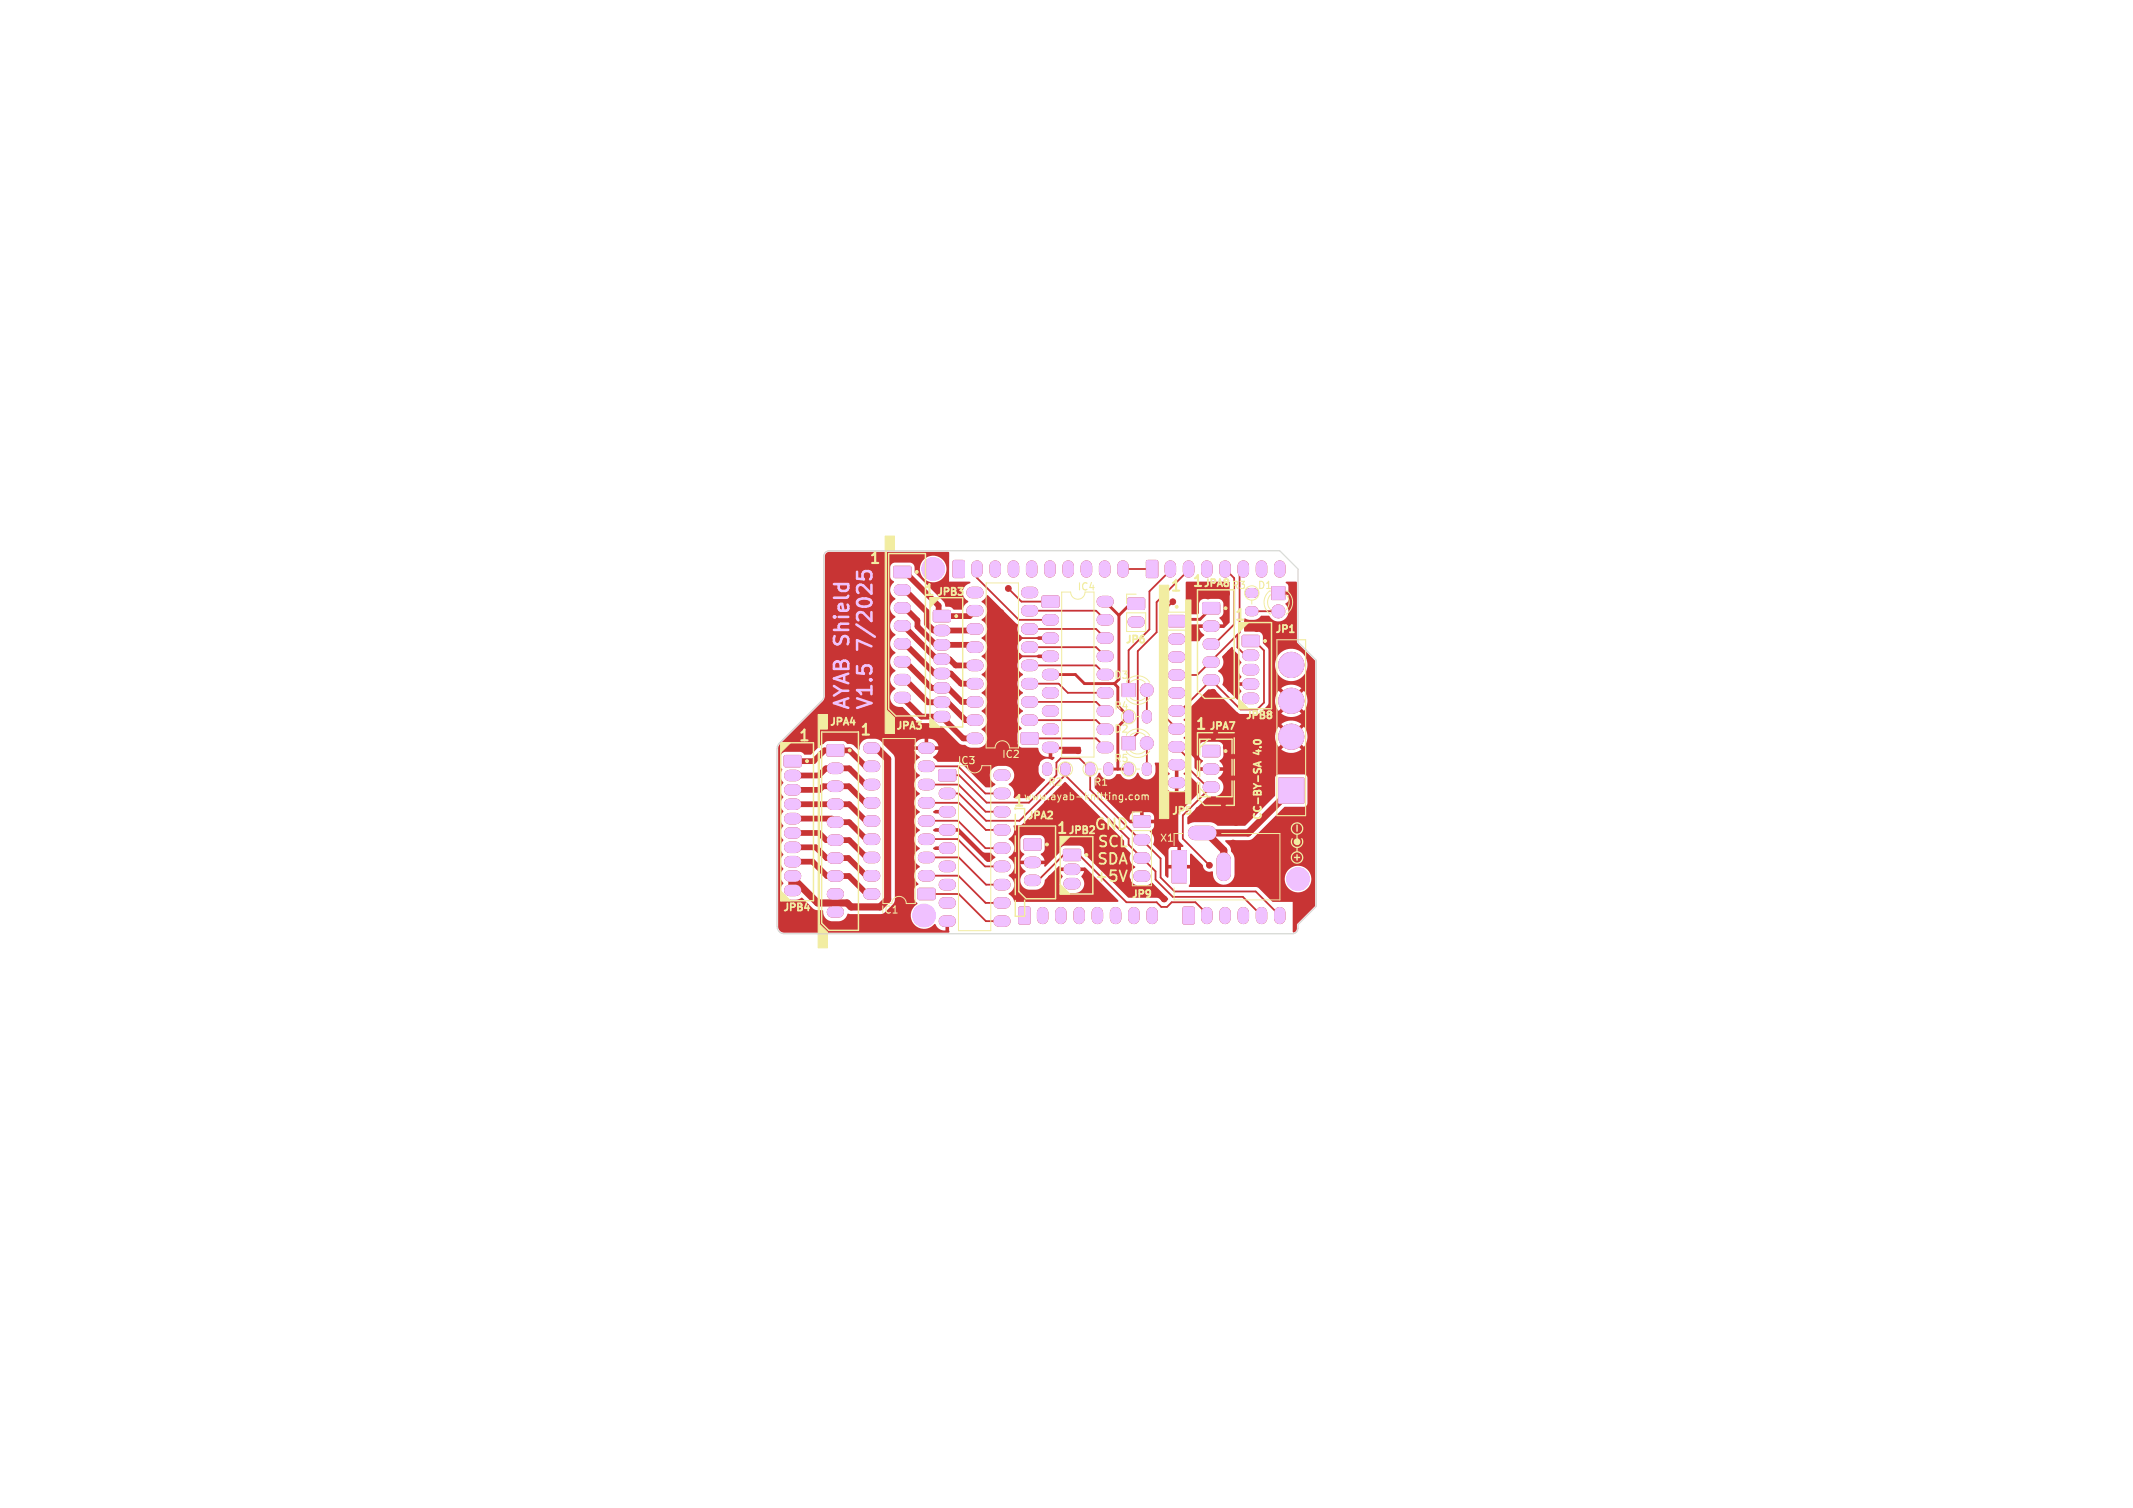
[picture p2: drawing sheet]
<svg xmlns="http://www.w3.org/2000/svg" width="297mm" height="210mm" viewBox="0 0 297 210" stroke-linecap="round" stroke-linejoin="round" font-family="sans-serif">
<defs><g id="words">
<g font-size="2.8" fill="#f0c1ff">
<text x="121.6" y="90.4" transform="rotate(-90 121.6 90.4)">7/2025</text>
<text x="118.4" y="99" transform="rotate(-90 118.4 99)">AYAB Shield</text>
<text x="121.6" y="99" transform="rotate(-90 121.6 99)">V1.5</text>
</g>
<g font-size="2.1" fill="#f2eda1">
<text x="121" y="78.6">1</text>
<text x="128.5" y="83.1">1</text>
<text x="162.8" y="82.5">1</text>
<text x="165.9" y="81.8">1</text>
<text x="171.8" y="86.5">1</text>
<text x="166.3" y="101.7">1</text>
<text x="111.1" y="103.3">1</text>
<text x="119.6" y="102.5">1</text>
<text x="141" y="112.4">1</text>
<text x="147" y="116.2">1</text>
<text x="152.2" y="115.7">GND</text>
<text x="152.6" y="118.1">SCL</text>
<text x="152.2" y="122.9">+5V</text>
<text x="152.5" y="120.5">SDA</text>
</g>
<g font-size="1.4" fill="#f2eda1">
<text x="130.2" y="83.3">JPB3</text>
<text x="150" y="82.4">IC4</text>
<text x="167.4" y="82.1">JPA8</text>
<text x="171.4" y="82.2">R3</text>
<text x="175" y="82.2">D1</text>
<text x="156.5" y="89.9">JP6</text>
<text x="177.4" y="88.5">JP1</text>
<text x="155" y="94.7">D3</text>
<text x="115.3" y="101.4">JPA4</text>
<text x="124.6" y="101.9">JPA3</text>
<text x="155" y="99">R4</text>
<text x="168.2" y="102">JPA7</text>
<text x="173.2" y="100.5">JPB8</text>
<text x="133.3" y="106.6">IC3</text>
<text x="139.4" y="105.8">IC2</text>
<text x="155" y="102.2">D2</text>
<text x="155" y="106.3">R5</text>
<text x="175.7" y="105" transform="rotate(-90 175.7 105)">4.0</text>
<text x="142.5" y="111.5">www.ayab-knitting.com</text>
<text x="145.9" y="109.6">R2</text>
<text x="152.2" y="109.6">R1</text>
<text x="163" y="113.8">JP5</text>
<text x="142.9" y="114.4">JPA2</text>
<text x="148.6" y="116.5">JPB2</text>
<text x="161.4" y="117.4">X1</text>
<text x="175.7" y="114.4" transform="rotate(-90 175.7 114.4)">CC-BY-SA</text>
<text x="157.4" y="125.4">JP9</text>
<text x="108.8" y="127.2">JPB4</text>
<text x="122.6" y="127.4">IC1</text>
</g>
</g></defs>
<g fill="#c83434" stroke="#c83434" stroke-width=".14">
<path d="M142.2 102.1h2.2l.2 .2v1.2l-.3 .1h-2l-.1-.2z"/>
<path d="M115.2 103.8l2.2-.1 .1 .2v1.3l-.2 .1h-2l-.2-.2z"/>
<path d="M177.1 81.7h1.8v1.8h-1.8z"/>
<path d="M156.2 102.6h1.9v1.8h-1.9z"/>
<path d="M156.2 95.2h1.9v1.8h-1.9z"/>
<path d="M173 88.5h2.2l.1 .2v1.2l-.2 .2-2-.1-.1-.2z"/>
<path d="M157.1 83.3h2.1l.2 .2v1.2l-.2 .2h-2l-.2-.3z"/>
<path d="M130 85.1l2.2-.1 .1 .3v1.1l-.2 .2h-2l-.1-.2z"/>
<path d="M162.7 85.8l2.2-.1 .1 .3v1.1l-.2 .2h-2l-.2-.2z"/>
<path d="M148.1 118.3h2.2l.2 .2v1.2l-.3 .2-2-.1-.1-.2z"/>
<path d="M109.2 105.3l2.2-.1 .2 .3v1.1l-.3 .2h-2l-.1-.2z"/>
<path d="M130.8 107.2h2.1l.2 .2v1.2l-.3 .2-1.9-.1-.2-.2z"/>
<path d="M178.1 108.4h3.4v3.5h-3.4z"/>
<path d="M157.9 113.7l2.1-.1 .2 .3v1.1l-.3 .2h-1.9l-.2-.2z"/>
<path d="M163.2 118.5h2v4.5h-2z"/>
<path d="M127.9 123.8l2.1-.1 .2 .3v1.1l-.2 .2h-2l-.2-.2z"/>
<path d="M124.5 78.9h2.2l.1 .2v1.2l-.1 .2-2.1-.1-.1-.1z"/>
<path d="M142.6 116.9l2.2-.1 .2 .3v1.1l-.3 .2h-2l-.1-.2z"/>
<path d="M167.5 84l2.2-.1 .1 .3v1.1l-.2 .2h-2l-.1-.2z"/>
<path d="M145.1 83.1l2.2-.1 .2 .2v1.2l-.3 .2h-2l-.1-.3z"/>
<path d="M167.5 103.9l2.2-.1 .1 .3v1.1l-.2 .2h-2l-.1-.2z"/>
<path d="M164.8 126.4l1.2-.1 .3 .2v2l-.2 .2h-1.2l-.2-.2z"/>
<path d="M141.9 126.4l1.3-.1 .2 .1v2.1l-.1 .2h-1.2l-.2-.1z"/>
<path d="M132.8 78.1l1.3-.1 .2 .2v2l-.1 .2h-1.3l-.2-.1z"/>
<path d="M159.7 78.1l1.3-.1 .2 .2v2l-.1 .2h-1.2l-.3-.1z"/>
<circle cx="178" cy="85.1" r=".9"/>
<circle cx="159.7" cy="103.5" r=".9"/>
<circle cx="159.7" cy="96.1" r=".9"/>
<circle cx="179.8" cy="102.6" r="1.75"/>
<circle cx="179.8" cy="97.6" r="1.75"/>
<circle cx="179.8" cy="92.6" r="1.75"/>
<circle cx="168.4" cy="120.5" r=".4"/>
<circle cx="180.8" cy="127.5" r=".4"/>
<circle cx="141.2" cy="103.3" r=".4"/>
<circle cx="171.3" cy="95.9" r=".4"/>
<circle cx="152.9" cy="124.9" r=".4"/>
<circle cx="170.7" cy="104.1" r=".4"/>
<circle cx="172.1" cy="114.6" r=".4"/>
<circle cx="157" cy="122.6" r=".4"/>
<circle cx="132.9" cy="84.3" r=".4"/>
<circle cx="141.8" cy="88.9" r=".4"/>
<circle cx="121.8" cy="101.6" r=".4"/>
<circle cx="143.8" cy="109.8" r=".4"/>
<circle cx="141.8" cy="91.4" r=".4"/>
<circle cx="172.1" cy="99.6" r=".4"/>
<circle cx="168.2" cy="83" r=".4"/>
<circle cx="166.9" cy="112.8" r=".4"/>
<circle cx="167.5" cy="121.7" r=".4"/>
<circle cx="139.3" cy="85.3" r=".4"/>
<circle cx="145.8" cy="111.9" r=".4"/>
<circle cx="110.2" cy="102.9" r=".4"/>
<circle cx="140.1" cy="106.1" r=".4"/>
<circle cx="109.1" cy="129.1" r=".4"/>
<circle cx="168.9" cy="96.4" r=".4"/>
<circle cx="171.3" cy="91" r=".4"/>
<circle cx="170.8" cy="82.7" r=".4"/>
<circle cx="164.6" cy="111.6" r=".4"/>
<circle cx="144.3" cy="106.3" r=".4"/>
<circle cx="175" cy="87.6" r=".4"/>
<circle cx="146.4" cy="122.3" r=".4"/>
<circle cx="162.1" cy="125.2" r=".4"/>
<circle cx="115.6" cy="77.6" r=".4"/>
<circle cx="171.7" cy="117.4" r=".4"/>
<circle cx="137.5" cy="119.4" r=".4"/>
<circle cx="150.1" cy="104.6" r=".4"/>
<circle cx="140.4" cy="82" r=".4"/>
<circle cx="163.3" cy="83.8" r=".4"/>
</g>
<g fill="none" stroke="#c83434" stroke-width="1.6">
<path d="M136 78.8v.8M138.6 78.8v.8M141.1 78.8v.8M143.7 78.8v.8M146.2 78.8v.8M148.7 78.8v.8M151.3 78.8v.8M153.8 78.8v.8M156.4 78.8v.8M163 78.8v.8M165.5 78.8v.8M168 78.8v.8"/>
<path d="M170.6 78.8v.8M173.1 78.8v.8M175.7 78.8v.8M178.2 78.8v.8M125.2 82.2h.9M125.2 84.7h.9M125.2 87.2h.9M125.2 89.7h.9M125.2 92.2h.9M125.2 94.7h.9M125.2 97.2h.9M130.7 87.8h.9"/>
<path d="M130.7 89.8h.9M130.7 91.8h.9M130.7 93.8h.9M130.7 95.8h.9M130.7 97.8h.9M130.7 99.8h.9M135.4 97.8h.7M135.4 95.2h.7M135.4 92.7h.7M135.4 90.1h.7M135.4 87.6h.7M135.4 85.1h.7"/>
<path d="M135.4 82.5h.7M143 97.8h.8M143 95.2h.8M143 92.7h.8M143 90.1h.8M143 87.6h.8M143 85.1h.8M143 82.5h.8M145.9 96.5h.8M145.9 86.3h.8M145.9 88.9h.8M145.9 91.4h.8"/>
<path d="M145.9 93.9h.8M145.9 99h.8M153.5 96.5h.8M153.5 86.3h.8M153.5 88.9h.8M153.5 91.4h.8M153.5 93.9h.8M153.5 99h.8M153.5 83.8h.8M157.8 86.6h.8M163.4 89h.8M163.4 91.5h.8"/>
<path d="M163.4 94h.8M163.4 96.5h.8M163.4 99h.8M168.2 87.2h.9M168.2 89.7h.9M168.2 92.2h.9M168.2 94.7h.9M173.7 91.3h.9M173.7 93.3h.9M173.7 95.3h.9M173.7 97.3h.9M110 112h.8"/>
<path d="M110 108h.8M110 110h.8M110 114h.8M110 116h.8M110 118h.8M115.9 107h.8M115.9 109.5h.8M115.9 112h.8M115.9 114.5h.8M115.9 117h.8M115.9 119.5h.8M121 119.4h.8"/>
<path d="M121 116.9h.8M121 114.3h.8M121 111.8h.8M121 109.3h.8M121 106.7h.8M121 104.2h.8M128.6 119.4h.8M128.6 116.9h.8M128.6 114.3h.8M128.6 111.8h.8M128.6 109.3h.8M128.6 106.7h.8"/>
<path d="M128.6 104.2h.8M131.5 110.5h.8M131.5 113h.8M131.5 115.6h.8M131.5 118.1h.8M135.4 100.3h.7M135.4 102.8h.7M139.1 110.5h.8M139.1 113h.8M139.1 115.6h.8M139.1 118.1h.8M139.1 108h.8"/>
<path d="M143 100.3h.8M145.9 101.6h.8M145.9 104.1h.8M153.5 101.6h.8M153.5 104.1h.8M158.6 116.9h.8M158.6 119.5h.8M163.4 101.5h.8M163.4 104h.8M163.4 106.5h.8M163.4 109h.8M168.2 107.1h.9"/>
<path d="M168.2 109.6h.9M110 122h.8M110 120h.8M110 124h.8M115.9 122h.8M115.9 124.5h.8M115.9 127h.8M121 124.5h.8M121 122h.8M128.6 122h.8M131.5 120.7h.8M131.5 123.2h.8"/>
<path d="M131.5 125.7h.8M131.5 128.3h.8M139.1 120.7h.8M139.1 123.2h.8M139.1 125.7h.8M139.1 128.3h.8M143.4 120.1h.8M143.4 122.6h.8M145.2 127.1v.8M147.7 127.1v.8M148.9 121.1h.8M148.9 123.1h.8"/>
<path d="M150.3 127.1v.8M152.8 127.1v.8M155.3 127.1v.8M157.9 127.1v.8M158.6 122h.8M160.4 127.1v.8M168 127.1v.8M170.6 127.1v.8M173.1 127.1v.8M175.7 127.1v.8M178.2 127.1v.8"/>
</g>
<path d="M157.1 99.6v.5M159.7 99.6v.5M174.1 82.6h.5M174.1 85.1h.5M145.8 106.9v.5M148.3 106.9v.5M151.8 106.9v.5M154.3 106.9v.5M157.1 106.9v.5M159.7 106.9v.5" fill="none" stroke="#c83434" stroke-width="1.4"/>
<path d="M166.4 116h2M170.4 119.7v2" fill="none" stroke="#c83434" stroke-width="2"/>
<g fill="none" stroke="#c83434" stroke-width=".25">
<path d="M136 79.2v1.3l5.9 5.8h4.4M156.4 79.2h4M163 79.2v.2l-3 3v5.3l-2.9 2.9v5.5M165.5 79.2v.2l-4.5 4.5v4.2l-2.6 2.6v11.4l-1.3 1.3v.1M170.6 79.2l1.2 1.3v6.5l-2.7 2.7h-.6M173.1 79.2l-.5 .6v8.3l-5.9 5.9h-2.9M140.4 82l1.8 1.8h4.1M141.8 91.4h4.5M141.8 88.9h4.5M143.4 85.1h9.2l1.3 1.2M143.4 92.7h9.2l1.3 1.2M143.4 97.8h9.2l1.3 1.2"/>
<path d="M143.4 95.2h4l1.3 1.3h5.2M143.4 87.6h9.2l1.3 1.3M143.4 90.1h9.2l1.3 1.3M146.3 88.9h.1M159.7 96.1v3.7M163.3 83.8l-1.3 1.3v14.5l1.4 1.4h.3M172.3 88.4v1.8l1.1 1.1h.8M174.2 89.3h.5l1.3 1.3v7.3l-.9 .9h-2.3l-4.1-4.1-4.4 4.3h-.6M174.3 85.1h3.7M128.9 109.3h4.6l3.7 3.7h2.3M128.9 114.3h4.5l3.8 3.8h2.3M128.9 111.8h4.6l3.8 3.8h2.3"/>
<path d="M128.9 116.9h4.4l3.9 3.8h2.3M128.9 106.7h4.5l3.8 3.8h2.3M128.9 119.4h4.6l3.8 3.8h2.2M131.9 108h1.7l3.8 3.8h5.9l3.8-3.8v-1.8l.6-.6h2.6l1.5 1.5v2.9l6.9 6.9h.3l2.6 2.7v2.6l2 2h11.3l3.3 3.3M143.4 100.3h9.2l1.3 1.3M143.4 102.8h9.2l1.3 1.3M148.3 107.9l-6.3 6.4h-4.7l-3.8-3.8h-1.6M148.4 107.1l-.1 .9 8.8 8.8M157.1 117.6l3.8 3.8v1.1l2.4 2.4h9.8l2.6 2.6M159 119.5h.1M159.7 103.5v3.6M163.8 104l1.9 1.9v1.3l2.4 2.4h.6l-4 4v3.2l3.7 3.7"/>
<path d="M128.9 124.5h4.6l3.8 3.8h2.2M128.9 122h4.5l3.8 3.7h2.3M143.8 122.7l.7-.1 3.6-3.5h2.2l6.6 6.6h4.1l.7 .6h.8l.6-.6h3.4l1.5 1.5v.3M149.3 123.1h.1"/>
</g>
<path d="M146.3 93.9h3.4l1.3 1.3h4.2M153.9 83.8l1.9 1.9M153.9 83.8h.1M155.1 95.2l.5 .5v2.6l1.5 1.5-1.5 1.4v5.9M155.8 85.7v8.9M158.2 84.1h-.8l-1.6 1.6M168.7 84.7l-1.6 1.6h-3l-.3 .2M139.6 107.9l-.1 .1M152 107.1h-.2M154.3 107.1h2.8M149.1 123.1h.3" fill="none" stroke="#c83434" stroke-width=".4"/>
<path d="M121.3 104.2h.8l1.5 1.5v19.6l-1.1 1h-4l-.6-.5h-1.3l-.3-.3-.3 .3h-2.1l-3.5-3.5v-.3M168 116l2.4 2.4v2.1M179.7 110.1l-5.9 5.9h-6.4M110.3 122v2M116.2 124.5v2.5l.1 .1M116.3 124.5v2.5" fill="none" stroke="#c83434" stroke-width="1"/>
<g fill="none" stroke="#c83434" stroke-width=".8">
<path d="M125.6 79.7h.4l4.7 4.7v1.4h4.3l.7-.7M125.6 87.2h.2l4.7 4.6h1.7l.9 .9h2.6M125.6 82.2h.4l3 3v1.7l1 .9h5.5l.2-.2M125.6 94.7h.5l3.1 3.1h2.7l2.5 2.5h1.3M125.6 84.7h.4l1.8 1.7v.9l2.5 2.5h5.1l.3 .3M125.6 97.2l2.7 2.6h2.9M125.6 92.2h.5l3.6 3.6h2.3l1.9 2h1.8M125.6 89.7h.4l4.1 4.1h2.3l1.4 1.4h1.9M131.1 99.8l3 3h1.6M131.2 93.8h.1M131.2 85.8v.1M110.3 106h3l1.5-1.5h3.5l2.2 2.2h.8"/>
<path d="M110.3 108h3.7l1-1h3.3l2.2 2.3h.8M110.3 116h3.7l1.1 1h3.2l2.4 2.4h.6M110.3 114h5.5l.4 .5h2.1l2.3 2.4h.7M110.3 118h3.3l1.5 1.5h3l2.5 2.5h.7M110.3 112h8l2.3 2.3h.7M110.3 110h3.8l.5-.5h3.6l2.3 2.3h.8M110.3 120h2.8l2.1 2h3l2.5 2.5h.6"/>
</g>
<g fill="#c83434">
<path d="M115 77.1l.5-.2h16.5l.2 .1v4h2.8l.1 .1a1.46 1.46 0 0 0-1 1.7l.3 .6 .4 .3v.2a1.7 1.7 0 0 0-.8 1h-1.2l-.4-.3-.7-.1-.3-.7-4-4.1v-.6h.7v.3a1.85 1.85 0 0 0 2.8 1.4 1.85 1.85 0 0 0 0-3.1 1.85 1.85 0 0 0-2.8 1.4h-.7v-.1a.69 .69 0 0 0-.7-.6h-2.1l-.4 .1-.2 .4-.1 1.4a.89 .89 0 0 0 .6 .7 1.44 1.44 0 0 0 .2 2.4 1.42 1.42 0 0 0 0 2.5 1.42 1.42 0 0 0 0 2.5 1.42 1.42 0 0 0 0 2.5 1.42 1.42 0 0 0 0 2.5 1.42 1.42 0 0 0 0 2.5 1.34 1.34 0 0 0-.7 1.5 1.34 1.34 0 0 0 1.1 1.1h.6l2.2 2.1 .3 .1h1.6l.6 .4h.7l2.6 2.5 .7 .2 .6 .3h1.3a1.32 1.32 0 0 0 1.1-1.1 1.32 1.32 0 0 0-.7-1.4v-.1a1.38 1.38 0 0 0 .7-1.3 1.38 1.38 0 0 0-.7-1.2 1.42 1.42 0 0 0 .8-1.3 1.42 1.42 0 0 0-.8-1.2 1.43 1.43 0 0 0 0-2.6 1.42 1.42 0 0 0 .8-1.2 1.42 1.42 0 0 0-.8-1.3 1.42 1.42 0 0 0 .8-1.3 1.42 1.42 0 0 0-.8-1.2 1.42 1.42 0 0 0 .8-1.3 1.42 1.42 0 0 0-.8-1.3 1.43 1.43 0 0 0 0-2.5l.4-.4 .3-.5h.1l4.3 4.1a1.46 1.46 0 0 0 .6 1.9 1.43 1.43 0 0 0 0 2.5 1.43 1.43 0 0 0 0 2.5 1.43 1.43 0 0 0 0 2.6 1.43 1.43 0 0 0 0 2.5 1.44 1.44 0 0 0-.1 2.5 1.01 1.01 0 0 0-.6 .7v1.3l.3 .5 .4 .1h2.1a1.42 1.42 0 0 0 1.5 1.3v-1l.2 .1 .3-.1v1h.3v.1l-.2 .3a1.25 1.25 0 0 0-2 1v.8a1.56 1.56 0 0 0 .9 1l-2.4 2.5-1.9 .1-.1-.1a1.51 1.51 0 0 0-.7-1.9 1.35 1.35 0 0 0 .8-1.4 1.35 1.35 0 0 0-1.2-1.1h-1a1.32 1.32 0 0 0-1.2 1.1 1.32 1.32 0 0 0 .8 1.4v.1l-.5 .3h-.9l-3.6-3.5h-3.1l-.6-.7 .5-.4 .3-.6h-1.4l.1-.2-.1-.3h1.4a1.3 1.3 0 0 0-1.4-1v1l-.2-.1-.3 .1v-1h-.3a1.3 1.3 0 0 0-1.2 1h1.4l-.1 .2 .1 .3h-1.4l.3 .6 .5 .5a1.42 1.42 0 0 0-.8 1.2 1.42 1.42 0 0 0 .8 1.3 1.42 1.42 0 0 0-.8 1.3 1.42 1.42 0 0 0 .8 1.2 1.42 1.42 0 0 0-.8 1.3 1.42 1.42 0 0 0 .8 1.3 1.42 1.42 0 0 0-.8 1.2 1.42 1.42 0 0 0 .8 1.3 1.42 1.42 0 0 0-.8 1.3 1.42 1.42 0 0 0 .8 1.3 1.42 1.42 0 0 0-.8 1.2 1.42 1.42 0 0 0 .8 1.3 1.44 1.44 0 0 0-.2 2.4l-.4 .4-.2 .4v1.3l.5 .6a1.9 1.9 0 0 0-.5 2.9 1.9 1.9 0 0 0 2.9 0l.1 .1a1.31 1.31 0 0 0 1.4 .8v-1l.1 .1 .4-.1v1.2l-.1 .1h-22.9a.85 .85 0 0 1-.8-.9v-23.6h.3v1.3l.2 .5a1.48 1.48 0 0 0 .2 1.8 1.47 1.47 0 0 0 0 2 1.44 1.44 0 0 0 0 2 1.44 1.44 0 0 0 0 2 1.47 1.47 0 0 0 0 2 1.45 1.45 0 0 0 0 2 1.47 1.47 0 0 0 0 2 1.45 1.45 0 0 0 0 2 1.31 1.31 0 0 0-.4 1.4 1.31 1.31 0 0 0 1.2 .9 2.23 2.23 0 0 0 1.6-.2l.2-.1 1.7 1.6 .4 .2h.8a1.41 1.41 0 0 0 1.2 1.5 2.22 2.22 0 0 0 1.6-.2l.3-.3 .4-.6 4.7 .1 .4-.2 1-1.1 .4-.5v-19.9l-.2-.5-1.4-1.4a1.32 1.32 0 0 0-1.1-.8h-1a1.43 1.43 0 0 0-1.3 1.5h-.1l-.8-.7-.8-.1-.5-.4h-2.1l-.3 .1-.3 .3-.5 .2-1.3 1.3h-.8l-.6-.4h-2.1l-.4 .2-.3 .5h-.3v-1.3l.1-.4 6.1-6.1 .2-.4 .1-19.7z"/>
<path d="M173.2 86.2l.2-.1 .6 .2a1.66 1.66 0 0 0 1.3-.3l.3-.2h1.1a1.42 1.42 0 0 0 2.1 .5 1.42 1.42 0 0 0 .2-2.2l.4-.5v-.7h-1l.1-.2-.1-.3h1v-.8l-.4-.4 .1-.2h1.4l.1 8.4 2.5 2.7v34l-2.5 2.6v.7l-.2 .3a.21 .21 0 0 1-.2 .2 .21 .21 0 0 1-.2-.2v-4.1h-2.8l-2-1.9-.3-.2h-9.3l-.1-.1 .2-.4v-2h-1v-.5h1v-1.6h.2l1.6 1.6a1 1 0 0 0 1.4 .9 1.54 1.54 0 0 0 1 1.7 1.54 1.54 0 0 0 1.9-.8h7.1v.2a1.85 1.85 0 0 0 2.8 1.5 1.85 1.85 0 0 0 0-3.2 1.85 1.85 0 0 0-2.8 1.5h-7.1l.1-.5v-2.5l-.5-.7-.1-.7-.7-.8 .1-.1h3.2l.4-.1 4.5-4.5h2.8l.3-.2 .2-.3v-3.6l-.2-.3-.3-.1h-3.6l-.3 .1-.2 .3v2.6l-4.1 4.1h-3.8l-.6-.4-.5-.1h-2.2l-.9 .3-.1-1 3-2.9a2.05 2.05 0 0 0 1.4-.2 1.38 1.38 0 0 0-.1-2.4l.6-.5 .1-.4h-1.3l.1-.2-.1-.3h1.3l-.1-.5-.4-.5a1.04 1.04 0 0 0 .6-.7l-.1-1.5-.2-.2-.5-.2h-2l-.4 .2-.2 .4-.1 1.3a.95 .95 0 0 0 .6 .8l-.4 .4-.1 .5h1.3l-.1 .1 .1 .4h-1.5l-.5-.5v-1.3l-.9-1a1.48 1.48 0 0 0-.6-1.9l.3-.2h12.4l.2 .8 .3 .7 .9-.9 .4 .4-.9 .9a2.24 2.24 0 0 0 2.8 0l-.9-.9 .4-.4 .9 .9 .1-.1a2.24 2.24 0 0 0-.1-2.7l-.9 .9-.4-.4 .9-.9-.1-.1a2.24 2.24 0 0 0-2.7 .1l.9 .9-.4 .4-.9-.9-.3 .7-.2 .6h-12.4l.1-.2a1.41 1.41 0 0 0-.4-2.1l.1-.1a1.41 1.41 0 0 0 .7-1.4l2.6-2.7h.8l3.6 3.4h2.6l1.3-1.2 .1-.3v-.4h.9l.2 .8 .3 .7 .9-.9 .4 .4-.9 .9 .1 .1a2.25 2.25 0 0 0 2.7-.1l-.9-.9 .4-.4 .9 .9 .1-.1a2.24 2.24 0 0 0-.1-2.7l-.9 .9-.4-.4 .9-.9-.1-.1a2.24 2.24 0 0 0-2.7 .1l.9 .9-.4 .4-.9-.9-.3 .7-.2 .6h-.9v-5h.9v.2a2.26 2.26 0 0 0 3.5 1.8 2.26 2.26 0 0 0 0-3.8 2.26 2.26 0 0 0-3.5 1.8h-.9v-2.1l-.7-.9v-.8a.74 .74 0 0 0-.8-.7l-1.8-.1z"/>
<path d="M141.2 115l.8-.1 .3-.1 5.9-5.9h.1l8.2 8.1 .1 .9 .8 .9a1.49 1.49 0 0 0 .7 2 1.34 1.34 0 0 0-.8 1.4 1.34 1.34 0 0 0 1.2 1.1 2.23 2.23 0 0 0 1.6-.2l.3-.2 .1 .1 2.1 2.1v.2l-.3 .3h-.4l-.5-.4-.3-.2h-4l-6.1-6.1v-.4a.74 .74 0 0 0-.7-.7h-2.1a.91 .91 0 0 0-.7 .9l-2 2-.1-.1v-.2h-1.2v-.5h1.2l-.1-.5-.4-.5 .4-.3 .2-.3-.1-1.6-.2-.2-.3-.2h-2.1a.74 .74 0 0 0-.7 .7v1.3l.1 .3 .4 .4-.3 .4-.2 .5h1.2v.5h-1.2l.2 .4 .5 .6a1.34 1.34 0 0 0-.7 1.4 1.34 1.34 0 0 0 1.2 1.1 2.22 2.22 0 0 0 1.6-.2l.4-.4 .2-.8 1.9-1.9 .2 .1v.1h1.3l-.1 .2 .1 .3h-1.3l.4 .7a1.35 1.35 0 0 0-.4 1.5 1.35 1.35 0 0 0 1.2 .9 2.23 2.23 0 0 0 1.6-.2 1.42 1.42 0 0 0 .2-2.2l.3-.7h-1.3l.1-.2-.1-.3h1.5l4.6 4.6v.1l-.1 .1h-14.3l-.4-.7-.5-.4a1.43 1.43 0 0 0 0-2.6 1.43 1.43 0 0 0 0-2.5 1.43 1.43 0 0 0 0-2.6 1.48 1.48 0 0 0 .7-1.8z"/>
<path d="M153 107.6a.31 .31 0 0 1 .3 .4 1.27 1.27 0 0 0 2.2-.2h.5a1.28 1.28 0 0 0 1.2 .7 1.28 1.28 0 0 0 1.1-.9 .31 .31 0 0 1 .4 .4 1.2 1.2 0 0 0 1.3 .5 1.2 1.2 0 0 0 .9-1.1v-.7a.37 .37 0 0 1 0-.5l2.4 .1v.5h-1.1a1.71 1.71 0 0 0 .7 1 1.35 1.35 0 0 0-.7 1h1.1v.5h-1.1a1.31 1.31 0 0 0 1.4 1v-.8h.5v.8a1.31 1.31 0 0 0 1.4-1h-1.2v-.5h1.2a1.44 1.44 0 0 0-.7-1l.1-.2 .3-.1 1.7 1.8 .2 .9-3 3.2v3.5l.1 .3 .6 .7-.4 .1v1h-.5v-1h-.8l-.3 .2-.1 2.3h1v.5h-1l-.1 1.2-.4-.3v-2.6l-1.6-1.7a1.53 1.53 0 0 0-.5-1.8 1.01 1.01 0 0 0 .6-1.1h-1.3v-.5h1.3a.81 .81 0 0 0-.7-1.1h-.7v.9h-.6v-.9h-.7a.81 .81 0 0 0-.7 1.1h1.3v.5l-1.3-.1-4.8-4.8-.1-1.4z"/>
<path d="M132.2 115.3l1.4 .1 3.2 3.2 .4 .1 .8 .1 .6 .5v.2l-.6 .5h-.6l-3.9-3.8 .1-.4h-1.4l.1-.2z"/>
<path d="M129.9 118.1l.4-.2h1.3l-.1 .2 .1 .3h-1.4l-.3-.2z"/>
<path d="M131.7 117.5h.4l.1 .3-.2-.1-.3 .1z"/>
<path d="M131.7 115.9l.1 .1 .4-.1-.1 .3h-.4z"/>
<path d="M129.9 115.5l.4-.2h1.3l-.1 .2 .1 .3h-1.4l-.3-.1z"/>
<path d="M131.7 115l.4-.1 .1 .4-.2-.1-.3 .1z"/>
<path d="M131.7 113.4h.1h.4l-.1 .2-.4 .1z"/>
<path d="M129.9 113l.4-.2h1.3l-.1 .2 .1 .3h-1.4l-.3-.2z"/>
<path d="M163.6 107h.5v1.5h-.5z"/>
<path d="M146.7 104h3.7l.1 .1v.8l-.1 .1h-2.5l-.1-.2 .1-.4h-1.3z"/>
<path d="M171.5 90.1h.1l.2 .4 .6 .6 .1 .7 .4 .5a1.44 1.44 0 0 0 0 2l-.4 .7h1.3l-.1 .2 .1 .3h-1.3l.4 .8a1.8 1.8 0 0 0-.5 1.1h-.2l-2-2.1a1.47 1.47 0 0 0-.6-1.9 1.53 1.53 0 0 0 .6-2z"/>
<path d="M144.3 91.3l.3-.1h1.3v.4l-1.3 .1-.3-.2z"/>
<path d="M165.6 87h2.7l-.1 .1 .1 .4h-1.3a1.71 1.71 0 0 0 .7 1l-.8 .8h-2.6v-.5h1.2l-.1-.5-.4-.5a.96 .96 0 0 0 .6-.8z"/>
<path d="M144.3 88.8l.3-.2h1.3v.5h-1.3l-.3-.2z"/>
<path d="M165.1 81.1l6.1-.1v5.7l-.8 .8h-1.4l.1-.2-.1-.3h1.3l-.1-.5-.4-.5a1.04 1.04 0 0 0 .6-.7l-.1-1.3-.2-.4-.5-.2h-2l-.4 .2-.2 .2v1.5l-.2 .2h-1.4l-.3-.3z"/>
</g>
<path d="M119.3 79.6v1l1 .1-.2-.3 .1-.7 .3-.2 .6 .1 .2 .3v.5l-.2 .3" fill="none" stroke="#f0c1ff" stroke-width=".35"/>
<g fill="#f0c1ff" stroke="#f0c1ff" stroke-width=".14">
<path d="M142.2 102.1h2.2l.2 .2v1.2l-.3 .1h-2l-.1-.2z"/>
<path d="M115.2 103.8l2.2-.1 .1 .2v1.3l-.2 .1h-2l-.2-.2z"/>
<path d="M177.1 81.7h1.8v1.8h-1.8z"/>
<path d="M156.2 102.6h1.9v1.8h-1.9z"/>
<path d="M156.2 95.2h1.9v1.8h-1.9z"/>
<path d="M173 88.5h2.2l.1 .2v1.2l-.2 .2-2-.1-.1-.2z"/>
<path d="M157.1 83.3h2.1l.2 .2v1.2l-.2 .2h-2l-.2-.3z"/>
<path d="M130 85.1l2.2-.1 .1 .3v1.1l-.2 .2h-2l-.1-.2z"/>
<path d="M162.7 85.8l2.2-.1 .1 .3v1.1l-.2 .2h-2l-.2-.2z"/>
<path d="M148.1 118.3h2.2l.2 .2v1.2l-.3 .2-2-.1-.1-.2z"/>
<path d="M109.2 105.3l2.2-.1 .2 .3v1.1l-.3 .2h-2l-.1-.2z"/>
<path d="M130.8 107.2h2.1l.2 .2v1.2l-.3 .2-1.9-.1-.2-.2z"/>
<path d="M178.1 108.4h3.4v3.5h-3.4z"/>
<path d="M157.9 113.7l2.1-.1 .2 .3v1.1l-.3 .2h-1.9l-.2-.2z"/>
<path d="M163.2 118.5h2v4.5h-2z"/>
<path d="M127.9 123.8l2.1-.1 .2 .3v1.1l-.2 .2h-2l-.2-.2z"/>
<path d="M124.5 78.9h2.2l.1 .2v1.2l-.1 .2-2.1-.1-.1-.1z"/>
<path d="M142.6 116.9l2.2-.1 .2 .3v1.1l-.3 .2h-2l-.1-.2z"/>
<path d="M167.5 84l2.2-.1 .1 .3v1.1l-.2 .2h-2l-.1-.2z"/>
<path d="M145.1 83.1l2.2-.1 .2 .2v1.2l-.3 .2h-2l-.1-.3z"/>
<path d="M167.5 103.9l2.2-.1 .1 .3v1.1l-.2 .2h-2l-.1-.2z"/>
<path d="M164.8 126.4l1.2-.1 .3 .2v2l-.2 .2h-1.2l-.2-.2z"/>
<path d="M141.9 126.4l1.3-.1 .2 .1v2.1l-.1 .2h-1.2l-.2-.1z"/>
<path d="M132.8 78.1l1.3-.1 .2 .2v2l-.1 .2h-1.3l-.2-.1z"/>
<path d="M159.7 78.1l1.3-.1 .2 .2v2l-.1 .2h-1.2l-.3-.1z"/>
<circle cx="178" cy="85.1" r=".9"/>
<circle cx="159.7" cy="103.5" r=".9"/>
<circle cx="159.7" cy="96.1" r=".9"/>
<circle cx="179.8" cy="102.6" r="1.75"/>
<circle cx="179.8" cy="97.6" r="1.75"/>
<circle cx="179.8" cy="92.6" r="1.75"/>
<circle cx="129.9" cy="79.2" r="1.6"/>
<circle cx="180.7" cy="122.4" r="1.6"/>
<circle cx="128.7" cy="127.5" r="1.6"/>
</g>
<g fill="none" stroke="#f0c1ff" stroke-width="1.6">
<path d="M136 78.8v.8M138.6 78.8v.8M141.1 78.8v.8M143.7 78.8v.8M146.2 78.8v.8M148.7 78.8v.8M151.3 78.8v.8M153.8 78.8v.8M156.4 78.8v.8M163 78.8v.8M165.5 78.8v.8M168 78.8v.8"/>
<path d="M170.6 78.8v.8M173.1 78.8v.8M175.7 78.8v.8M178.2 78.8v.8M125.2 82.2h.9M125.2 84.7h.9M125.2 87.2h.9M125.2 89.7h.9M125.2 92.2h.9M125.2 94.7h.9M125.2 97.2h.9M130.7 87.8h.9"/>
<path d="M130.7 89.8h.9M130.7 91.8h.9M130.7 93.8h.9M130.7 95.8h.9M130.7 97.8h.9M130.7 99.8h.9M135.4 97.8h.7M135.4 95.2h.7M135.4 92.7h.7M135.4 90.1h.7M135.4 87.6h.7M135.4 85.1h.7"/>
<path d="M135.4 82.5h.7M143 97.8h.8M143 95.2h.8M143 92.7h.8M143 90.1h.8M143 87.6h.8M143 85.1h.8M143 82.5h.8M145.9 96.5h.8M145.9 86.3h.8M145.9 88.9h.8M145.9 91.4h.8"/>
<path d="M145.9 93.9h.8M145.9 99h.8M153.5 96.5h.8M153.5 86.3h.8M153.5 88.9h.8M153.5 91.4h.8M153.5 93.9h.8M153.5 99h.8M153.5 83.8h.8M157.8 86.6h.8M163.4 89h.8M163.4 91.5h.8"/>
<path d="M163.4 94h.8M163.4 96.5h.8M163.4 99h.8M168.2 87.2h.9M168.2 89.7h.9M168.2 92.2h.9M168.2 94.7h.9M173.7 91.3h.9M173.7 93.3h.9M173.7 95.3h.9M173.7 97.3h.9M110 112h.8"/>
<path d="M110 108h.8M110 110h.8M110 114h.8M110 116h.8M110 118h.8M115.9 107h.8M115.9 109.5h.8M115.9 112h.8M115.9 114.5h.8M115.9 117h.8M115.9 119.5h.8M121 119.4h.8"/>
<path d="M121 116.9h.8M121 114.3h.8M121 111.8h.8M121 109.3h.8M121 106.7h.8M121 104.2h.8M128.6 119.4h.8M128.6 116.9h.8M128.6 114.3h.8M128.6 111.8h.8M128.6 109.3h.8M128.6 106.7h.8"/>
<path d="M128.6 104.2h.8M131.5 110.5h.8M131.5 113h.8M131.5 115.6h.8M131.5 118.1h.8M135.4 100.3h.7M135.4 102.8h.7M139.1 110.5h.8M139.1 113h.8M139.1 115.6h.8M139.1 118.1h.8M139.1 108h.8"/>
<path d="M143 100.3h.8M145.9 101.6h.8M145.9 104.1h.8M153.5 101.6h.8M153.5 104.1h.8M158.6 116.9h.8M158.6 119.5h.8M163.4 101.5h.8M163.4 104h.8M163.4 106.5h.8M163.4 109h.8M168.2 107.1h.9"/>
<path d="M168.2 109.6h.9M110 122h.8M110 120h.8M110 124h.8M115.9 122h.8M115.9 124.5h.8M115.9 127h.8M121 124.5h.8M121 122h.8M128.6 122h.8M131.5 120.7h.8M131.5 123.2h.8"/>
<path d="M131.5 125.7h.8M131.5 128.3h.8M139.1 120.7h.8M139.1 123.2h.8M139.1 125.7h.8M139.1 128.3h.8M143.4 120.1h.8M143.4 122.6h.8M145.2 127.1v.8M147.7 127.1v.8M148.9 121.1h.8M148.9 123.1h.8"/>
<path d="M150.3 127.1v.8M152.8 127.1v.8M155.3 127.1v.8M157.9 127.1v.8M158.6 122h.8M160.4 127.1v.8M168 127.1v.8M170.6 127.1v.8M173.1 127.1v.8M175.7 127.1v.8M178.2 127.1v.8"/>
</g>
<path d="M157.1 99.6v.5M159.7 99.6v.5M174.1 82.6h.5M174.1 85.1h.5M145.8 106.9v.5M148.3 106.9v.5M151.8 106.9v.5M154.3 106.9v.5M157.1 106.9v.5M159.7 106.9v.5" fill="none" stroke="#f0c1ff" stroke-width="1.4"/>
<path d="M166.4 116h2M170.4 119.7v2" fill="none" stroke="#f0c1ff" stroke-width="2"/>
<path d="M133.4 81.9h.6l-.3 .3M134 82.3v.5M179.6 88.1h.6M174.6 107v.2M175.1 107.2l.2-.2 .3 .2M175.3 106.2v.5M175.6 106.1l-1 .3 1 .4M112.1 126.5h.6M156.9 121.2l-.5 1.5" fill="none" stroke="#f2eda1" stroke-width=".25"/>
<path d="M157.7 110.8l-.3-.1-.2 .2 .1 .4h.4M158.1 110.8l.2-.1 .3 .1v.4l-.1 .1-.2 .1-.2-.1zM159 110.8l.3-.1 .2 .1M159 110.7v.7M159.5 110.8l.1-.1 .2 .1 .1 .6M159.5 110.8v.6" fill="none" stroke="#f2eda1" stroke-width=".15"/>
<path d="M137.3 81.2h4.5v23h-1.2a1 1 0 0 0-1-1 1 1 0 0 0-1 1h-1.3z" fill="none" stroke="#f2eda1" stroke-width=".14"/>
<path d="M114.4 101.9h5.1v27.7h-4.1l-1-1z" fill="none" stroke="#f2eda1" stroke-width=".2"/>
<g fill="#f2eda1" stroke="#f2eda1" stroke-width=".14">
<path d="M113.9 99.5h1.3v2h-1.1v2.6h-.2z"/>
<path d="M113.9 104.8h.2v23.9l1.1 1.1v2.2h-1.3z"/>
<circle cx="118.3" cy="104.5" r=".2"/>
</g>
<g fill="#f2eda1">
<path d="M180.5 114.8h.2v1h-.2z"/>
<path d="M180.5 119h.2v.3h.3v.2h-.3v.4h-.2v-.4h-.3v-.2h.3z"/>
<path d="M180 114.8a.88 .88 0 0 1 1.4 .2 .88 .88 0 0 1-.7 1.3v.4a.48 .48 0 0 1 .4 .8 .48 .48 0 0 1-.8 0 .48 .48 0 0 1 .2-.7v-.5a.89 .89 0 0 1-.8-.9h.2a.71 .71 0 0 0 1 .6 .71 .71 0 0 0 .1-1.2 .71 .71 0 0 0-1.1 .5v.1h-.2l.1-.3z"/>
<path d="M179.9 116.7l.2 .1a.71 .71 0 0 0 0 .9 .71 .71 0 0 0 1 0 .71 .71 0 0 0 0-1 .37 .37 0 0 1 .4 .2 .37 .37 0 0 1 0 .4 .89 .89 0 0 1-.8 .8v.2a.36 .36 0 0 0 .4 .4 .87 .87 0 0 1-.1 1.5 .87 .87 0 0 1-1.3-.7h.2a.7 .7 0 0 0 1 .5 .7 .7 0 0 0 .1-1.2 .7 .7 0 0 0-1.1 .5v.2h-.2a.88 .88 0 0 1 .8-1v-.4a.89 .89 0 0 1-.6-1.4z"/>
</g>
<g fill="none" stroke="#f2eda1" stroke-width=".14">
<path d="M151.1 82.5a1 1 0 0 1-1 1 1 1 0 0 1-1-1h-1.3v22.9h4.5v-22.9M156.9 94.9a1.99 1.99 0 0 1 3.2 .1M156.9 97.2a1.44 1.44 0 0 0 1.1 .9 1.99 1.99 0 0 0 2.1-.9M156.9 85.3h2.6v2.6h-2.6zM157.4 95a1.5 1.5 0 0 1 2.1 0M157.4 97.2a1.5 1.5 0 0 0 2.1 0M158.2 99.8h.5M158.2 82.7h-1.3v1.4M174.3 83.6v.5M176.8 82.3a1.99 1.99 0 0 0 .1 3.2M176.9 82.8a1.5 1.5 0 0 0 0 2.1M179.1 82.8a1.5 1.5 0 0 1 0 2.1"/>
<path d="M179.1 82.3a1.41 1.41 0 0 1 .8 1.1 1.99 1.99 0 0 1-.8 2.1M122.9 102.9h4.5v22.9h-1.2a1 1 0 0 0-1-1 1 1 0 0 0-1 1h-1.3zM133.5 106.6v23h4.5v-23h-1.3a1 1 0 0 1-1 1 1 1 0 0 1-1-1M146.8 107.1h.5M152.8 107.1h.5M156.9 102.3a1.99 1.99 0 0 1 3.2 .1M156.9 104.6a1.44 1.44 0 0 0 1.1 .9 1.99 1.99 0 0 0 2.1-.9M157.4 102.4a1.5 1.5 0 0 1 2.1 0M157.4 104.6a1.5 1.5 0 0 0 2.1 0M157.7 115.7h2.6v7.7h-2.6zM158.2 107.1h.5M159 113.1h-1.3v1.3"/>
<path d="M164.7 116.1h-1.2v1.7M170.1 116.1h8.1v9.2h-14.7v-1.6"/>
<circle cx="157.1" cy="99.8" r="1"/>
<circle cx="174.3" cy="82.6" r="1"/>
<circle cx="148.3" cy="107.1" r="1"/>
<circle cx="151.8" cy="107.1" r="1"/>
<circle cx="157.1" cy="107.1" r="1"/>
</g>
<g fill="none" stroke="#f2eda1" stroke-width=".2">
<path d="M123.7 77.1h5.2v22.6h-4.2l-1-1zM129.5 83.2h4.5v18h-4.5zM166.7 82.1h5.2v15.2h-4.2l-1-1zM172.5 86.7h4.5v12h-4.5zM108.7 103.4h4.6v22h-4.6zM141.4 112.6h1.3v2M141.4 113.4v2.2M141.4 116.4v2.2M141.4 119.4v2.2M141.9 115h5.1v10.2h-4.1l-1-1zM147.6 116.5h4.6v8h-4.6zM166.7 106v2.2"/>
<path d="M166.7 109v2.2l1 1h2.2M167.1 106v2.2M167.1 109v2h1.5M167.1 109.8l1.1 1.2M168.2 103l-1.1 1.2M168.6 103h-1.5v2.2M168.9 102h-2.2v3.2M169.4 103h2.1v2M171.5 108.8v2.2h-2.1M171.5 105.8v2.2M171.9 102.8v2.2M171.9 105.8v2.2"/>
<path d="M171.9 108.8v3.4h-1.2M141.4 122.4v2.2M141.4 125.4v2.2h1.3M142.7 125.4v2.2"/>
</g>
<g fill="#f2eda1" stroke="#f2eda1" stroke-width=".14">
<path d="M172.5 86.7h1.3l-1.3 1.4z"/>
<path d="M172.5 97.4l1.3 1.3h-1.3z"/>
<path d="M129.5 83.2h1.3l-1.3 1.4z"/>
<path d="M129.5 99.9l1.3 1.3h-1.3z"/>
<path d="M161.4 81.5h1.2v32.5h-1.2z"/>
<path d="M162.6 81.5h.1v3.8h-.1z"/>
<path d="M162.6 110.3h.1v3.7h-.1z"/>
<path d="M165.1 83.6h.7v28.4h-.7z"/>
<path d="M147.6 116.5h1.4l-1.4 1.4z"/>
<path d="M147.6 123.2l1.4 1.3h-1.4z"/>
<path d="M108.7 103.4h1.4l-1.4 1.4z"/>
<path d="M108.7 124.1l1.4 1.3h-1.4z"/>
<path d="M123.3 74.7h1.2v2h-1.1v22.2l1.1 1.1v2.2h-1.2z"/>
<circle cx="176.2" cy="89.3" r=".2"/>
<circle cx="133.2" cy="85.8" r=".2"/>
<circle cx="163.8" cy="84.5" r=".2"/>
<circle cx="151.3" cy="119.1" r=".2"/>
<circle cx="112.4" cy="106" r=".2"/>
<circle cx="127.6" cy="79.7" r=".2"/>
<circle cx="145.8" cy="117.6" r=".2"/>
<circle cx="170.7" cy="84.7" r=".2"/>
<circle cx="170.7" cy="104.6" r=".2"/>
</g>
<path d="M162.6 85.3h2.5v25h-2.5M162.6 87.8h2.5M177.8 89.1h4v24.5h-4z" fill="none" stroke="#f2eda1" stroke-width=".15"/>
<path d="M114.9 76.9l.6-.2h62.7l2.5 2.5v10.2l2.6 2.5v34.3l-2.6 2.6v.5a.76 .76 0 0 1-.7 .7h-70.8a1 1 0 0 1-1-1v-24.9l.3-.6 5.9-5.9 .3-.5v-19.6z" fill="none" stroke="#d0d2cd" stroke-width=".15"/>
<use href="#words"/>
</svg>
